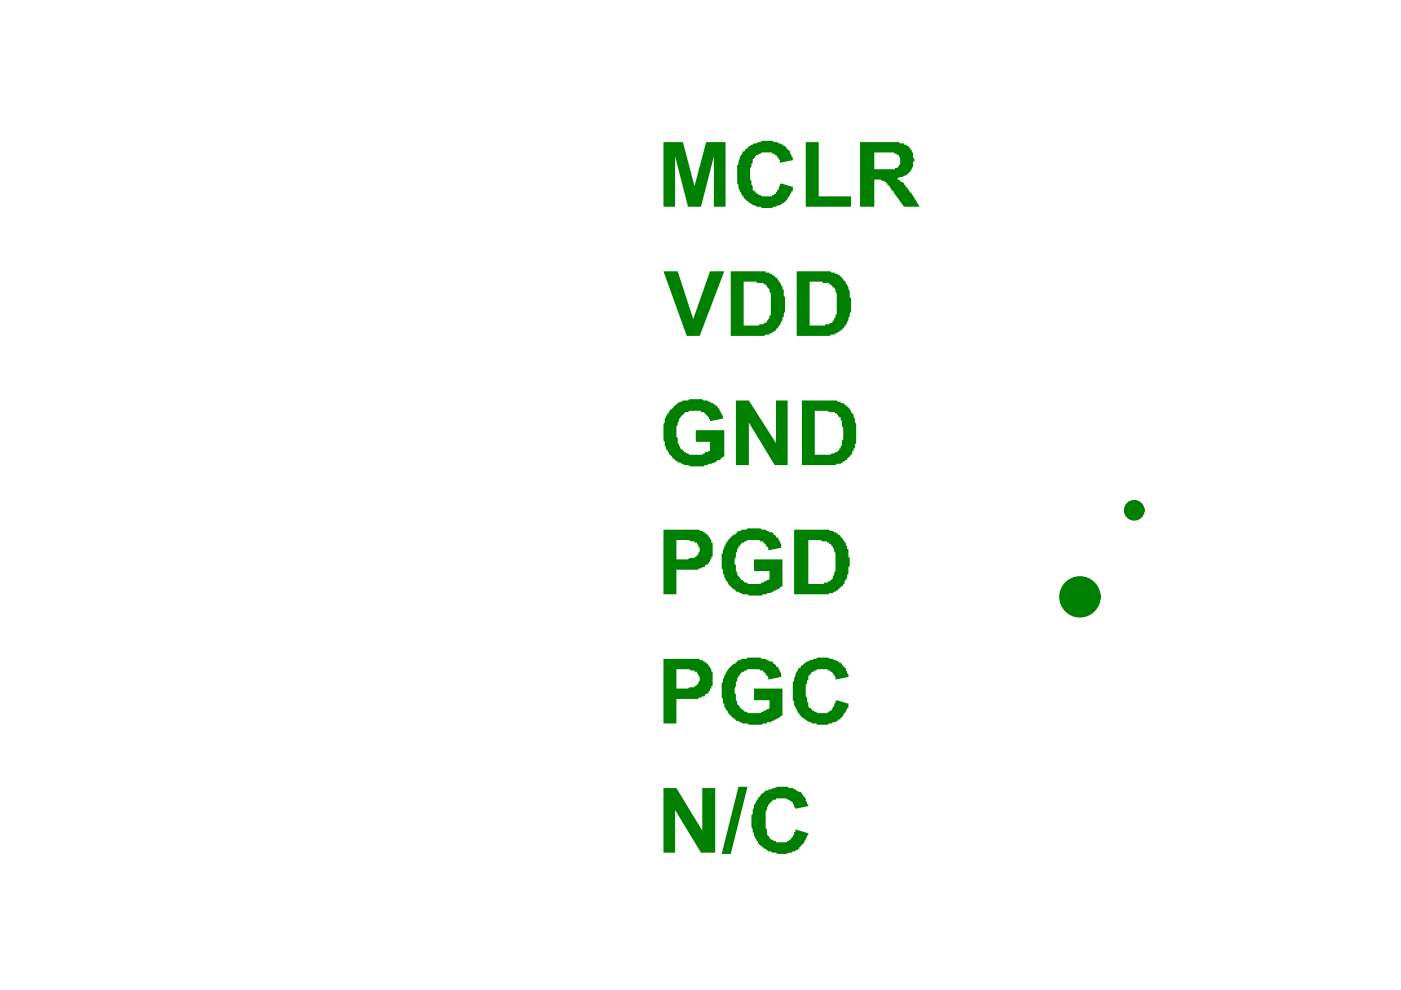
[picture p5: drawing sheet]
<svg xmlns="http://www.w3.org/2000/svg" width="297mm" height="210mm" viewBox="0 0 297 210" stroke-linecap="round" stroke-linejoin="round" font-family="sans-serif">
<g fill="#008000">
<path d="M154.1 114.8h.3v-.3l.3-.3 .8-.8h.3l.2-.3a.87 .87 0 0 1 1.1-.5v-.3h1.1a1.87 1.87 0 0 1 1.7-.3h1.3l.3 .3h.8l.9 .6h.5l.3 .2v.3h.3l.2 .3v.2h.3l.3 .3 .2 .8 .3 .3v.8l-2.7 .6a.87 .87 0 0 0-.6-1.1v-.3h-.2v-.3h-.3v-.2h-.6l-.2-.3h-1.1a2.53 2.53 0 0 0-2.2 .5 .97 .97 0 0 0-.9 .9h-.2v.2l-.3 .3v.6l-.3 .2v.9l-.2 .5v1.1h.2v.3a1.56 1.56 0 0 0 .3 1.3 .87 .87 0 0 0 .5 1.1v.3h.3v.3h.3a.87 .87 0 0 0 1.1 .5v.3h1.4a2.53 2.53 0 0 0 2.2-.5l.8-.3 .3-.3v-1.6h-3.3v-2.5h6v5.8h-.3l-.5 .5h-.3l-1.4 .8h-.8v.3h-.8l-.3 .3h-2.7a1.56 1.56 0 0 0-1.4-.3l-.8-.5h-.6v-.3h-.2v-.3h-.3l-1.1-1.1v-.3l-.6-.5v-.3l-.2-.3v-.5l-.3-.3v-.8a1.86 1.86 0 0 1-.3-1.6v-1.7l.3-.3v-.5l.5-1.4 .3-.3z"/>
<path d="M140.7 167.1h2.7l5.5 9v-9h2.7v13.7h-3l-5.5-9.1v9.1h-2.4z"/>
<path d="M156.6 166.8h1.9l-3.6 14.3h-1.9z"/>
<path d="M161.2 168.5h.3v-.3h.3l.5-.6 1.1-.2a6.6 6.6 0 0 1 3.6-.6l.3 .3h.8l1.4 .8h.2l.3 .3v.3h.3v.2a.87 .87 0 0 1 .5 1.1l.6 .8v.3l-2.8 .6v-.3h-.2v-.6l-.3-.2v-.3h-.3v-.3h-.3a2.83 2.83 0 0 0-2.4-.5h-.6v.3a.87 .87 0 0 0-1.1 .5l-.5 .5-.3 .9a5.7 5.7 0 0 0-.3 2.7v1.4a1.56 1.56 0 0 1 .3 1.3l.6 .6v.3h.2v.2h.6v.3h.5v.3h2.2l.3-.3h.3v-.3h.2l.3-.2v-.3h.3v-.3l.3-.3v-.5h.2v-.5l2.8 .8v.2l-.3 .3-.5 1.4-1.1 1.1v.3h-.3v.2h-.6v.3h-.5l-.3 .3h-.5l-.6 .3h-1.9l-.3-.3h-.8l-.3-.3h-.5l-1.4-1.1h-.3v-.3h-.2v-.2h-.3v-.6h-.3v-.3l-.5-.8v-.5l-.3-.3v-.5l-.3-.6v-2.5l.3-.2v-.9l.3-.5v-.6l.5-.8v-.2h.3v-.3l.5-.6z"/>
<path d="M154.1 142.2h.3v-.3l.3-.3 .8-.8h.3l.2-.3a.87 .87 0 0 1 1.1-.5v-.3h1.1a1.87 1.87 0 0 1 1.7-.3h1.3l.3 .3h.8l.9 .5h.5l.3 .3v.3h.3l.2 .3v.2h.3l.3 .3 .2 .8 .3 .3v.8l-2.7 .6a.87 .87 0 0 0-.6-1.1v-.3h-.2v-.3h-.3v-.2h-.6l-.2-.3h-1.1a2.53 2.53 0 0 0-2.2 .5 .97 .97 0 0 0-.9 .9h-.2v.2l-.3 .3v.6l-.3 .2v.8l-.2 .6v1.1h.2v.3a1.56 1.56 0 0 0 .3 1.3 .87 .87 0 0 0 .5 1.1v.3h.3v.3h.3a.87 .87 0 0 0 1.1 .5v.3h1.4a2.53 2.53 0 0 0 2.2-.5l.8-.3 .3-.3v-1.6h-3.3v-2.5h6v5.7h-.3l-.5 .6h-.3l-1.4 .8h-.8v.3h-.8l-.3 .3h-2.7a1.56 1.56 0 0 0-1.4-.3l-.8-.6h-.6v-.2h-.2v-.3h-.3l-1.1-1.1v-.3l-.6-.5v-.3l-.2-.3v-.5l-.3-.3v-.8a1.86 1.86 0 0 1-.3-1.7v-1.6l.3-.3v-.5l.3-.8 .5-.9z"/>
<path d="M169.2 141.9l.3-.3h.2v-.3l.3-.2h.3v-.3h.3v-.3h.2l.9-.5h.5l.3-.3h.5l.3-.3h2.2l.5 .3h.6l.3 .3 1.3 .5 .3 .3v.3h.3v.2h.3v.3h.2v.6l.6 .8v.5l-2.8 .6v-.6l-.2-.2v-.3h-.3v-.3l-.3-.3h-.3v-.2h-.5v-.3h-.8a2.53 2.53 0 0 0-2.2 .5h-.3l-.3 .3v.3h-.2v.3h-.3v.8l-.3 .3v.5l-.3 .3v2.4l.3 .3v.8l.3 .3v.8l.3 .3h.2v.3h.3v.3h.3a2.83 2.83 0 0 0 2.4 .5h.6v-.3l.8-.2 .3-.9h.3v-.5l.5-.8 2.8 .8h-.3v.8h-.3l-.3 .8-.5 .6v.2l-.8 .9h-.3v.2h-.3l-.3 .3h-.5l-.3 .3h-.5a1.87 1.87 0 0 1-1.7 .3h-.8l-.3-.3h-.8l-.3-.3-1.3-.5v-.3h-.3l-.8-.8v-.3h-.3l-.6-1.4-.2-.2v-.9l-.3-.2v-3.9l.3-.2v-.6l.5-1.4 .3-.2z"/>
<path d="M142 86.8a.97 .97 0 0 0 .9-.8h.2a1.79 1.79 0 0 1 1.4-.8l.3-.3h1.1l.3-.3h2.7l.3 .3h.8l.8 .6 .8 .2v.3h.3l.3 .3v.3h.3l.5 1.3 .3 .3v.5l-2.8 .6-.2-.8-.6-.6a.87 .87 0 0 0-1.1-.5v-.3h-2.4l-.3 .3a.87 .87 0 0 0-1.1 .5l-.6 .6v.2h-.2v.6l-.3 .3v.5a1.86 1.86 0 0 0-.3 1.7v.8l.3 .3a1.56 1.56 0 0 0 .3 1.3l.2 .8 .3 .3h.3v.3h.3v.3h.2a3.1 3.1 0 0 0 2.8 .5h.8l.3-.3h.2v-.2h.6l.3-.3h.2v-1.9h-3v-2.5h6.1v5.5l-.3 .3h-.3v.2h-.3v.3a.87 .87 0 0 0-1.1 .6l-.8 .2h-.5l-.3 .3h-.6a1.87 1.87 0 0 1-1.6 .3h-1.4l-.5-.3h-.8l-.9-.5h-.5v-.3h-.3l-.5-.6h-.3v-.2l-.8-.9-.3-.8h-.3v-.5l-.3-.3v-.8a1.86 1.86 0 0 1-.2-1.7v-2.2l.2-.2v-.9l.3-.2 .3-.8h.3z"/>
<path d="M156 84.9h2.8l5.7 9.1v-9.1h2.5v13.7h-2.7l-5.5-9v9h-2.8z"/>
<path d="M140.7 57.5h3l3.3 10.2 3.5-10.2h3.1l-5.3 13.7h-2.7z"/>
<path d="M140.7 30.1h4.1l2.5 9.3 2.4-9.3h4.1v13.7h-2.4v-10.7l-2.8 10.7h-2.7l-2.8-10.7v10.7h-2.4z"/>
<path d="M157.4 32.3l.3-.2h.2v-.3l.3-.3h.3v-.3h.3v-.2l.8-.3 .3-.3h.5l.3-.3h.5l.3-.2h2.2l.6 .2h.5l1.4 .9h.2l.3 .2v.3h.3v.3h.3v.3h.2v.5l.6 .8v.6l-2.8 .5v-.5l-.2-.3v-.3h-.3v-.3l-.3-.2h-.2v-.3h-.6v-.3h-.8a2.53 2.53 0 0 0-2.2 .6h-.3l-.3 .2v.3h-.2v.3h-.3v.8l-.3 .3v.5l-.3 .3v2.5l.3 .2v.9l.3 .2v.9l.3 .2h.2v.3h.3v.3h.3a2.83 2.83 0 0 0 2.5 .5h.5v-.2l.8-.3 .3-.8h.3v-.6l.5-.8 2.8 .8h-.3v.8h-.3v.3l-.3 .3v.3l-.5 .5v.3l-.8 .8h-.3v.3h-.3l-.3 .3h-.5l-.3 .2h-.5a1.87 1.87 0 0 1-1.7 .3h-.8l-.3-.3h-.8l-1.4-.8h-.2v-.3h-.3l-.3-.2-.5-.6v-.3h-.3l-.6-1.3-.2-.3v-.8l-.3-.3v-3.8l.3-.3v-.6l.5-1.3 .3-.3z"/>
<path d="M170.8 30.1h2.8v11.5h6.8v2.2h-9.6z"/>
<path d="M140.7 112.3h7.6v.3h.6l.3 .3h.2v.2a.97 .97 0 0 1 .9 .8h.2v.3l.3 .3v.5h.3v3.1h-.3v.5h-.3v.6h-.2v.2l-.3 .3h-.3l-.3 .3v.2h-.5l-.3 .3h-.5v.3h-4.7v5.2h-2.7zM143.4 114.5v4.1h2.5l.3-.3h1.1v-.2a.97 .97 0 0 0 .8-.9l.2-.2v-.9l-.2-.2-.3-.9h-.5v-.2h-.9l-.2-.3z"/>
<path d="M168.4 112.3h6.3a1.56 1.56 0 0 1 1.3 .3h.6l.8 .5h.3v.3h.3l.2 .3v.2h.3v.3h.3l.3 .8h.2v.6l.3 .3v.5h.3v1.7l.3 .2v1.7a1.86 1.86 0 0 0-.3 1.6l-.3 .3v.8h-.3v.3l-.2 .3v.5h-.3v.3l-.3 .3h-.3v.2h-.2v.3h-.3v.3h-.3l-.8 .5h-.8v.3h-7.4zM171.4 114.5v9.3h3.3v-.3h.8v-.2h.5v-.3h.3v-.3h.3v-.5l.3-.3v-.6l.2-.2v-3.9l-.2-.2v-.6l-.3-.3v-.2h-.3v-.3l-.3-.3h-.2v-.3h-.3l-.3-.2h-1.1v-.3z"/>
<path d="M140.7 139.7h7.6v.3h.6l.3 .2h.2v.3a.97 .97 0 0 1 .9 .8h.2v.3l.3 .3v.5h.3v3h-.3v.6h-.3v.5h-.2v.3l-.9 .6v.2h-.5l-.3 .3h-.5v.3h-4.7v5.2h-2.7zM143.4 141.9v4.1h2.5l.3-.3h1.1v-.3a.97 .97 0 0 0 .8-.8l.2-.2v-.9l-.2-.2-.3-.9h-.5v-.2h-.9l-.2-.3z"/>
<path d="M170 84.9h7.4l.3 .3h.5v.3a.87 .87 0 0 1 1.1 .5h.3v.3h.3v.3h.3l.2 .8a.87 .87 0 0 1 .6 1.1l.3 .2v.9l.2 .2v4.2l-.2 .2v.8h-.3v.6h-.3a.87 .87 0 0 1-.5 1.1v.3h-.3l-.3 .2v.3l-.8 .3v.3h-.3l-.3 .2h-.8l-.3 .3h-7.1zM172.8 87.1v9.3h3.2l.3-.3h.6l.2-.2a.97 .97 0 0 0 .9-.9h.2v-.5h.3v-1.1l.3-.3v-2.4l-.3-.3v-1.1l-.3-.3v-.5h-.2l-.3-.3v-.3h-.3v-.2h-.3l-.2-.3h-1.1l-.3-.3z"/>
<path d="M154.9 57.5h7.4v.3h.9v.3h.5v.2h.3l.5 .6h.3l.3 .8h.2v.3l.6 .8v.6h.3v1.3l.2 .3v3l-.2 .6v.5l-.3 .3v.5l-.6 .9v.2h-.2v.3l-.6 .5v.3l-.8 .3v.3h-.5v.2h-.9l-.2 .3h-7.2zM157.7 59.7v9.3h3.3v-.2h.8l.3-.3h.2l.3-.3v-.3h.3v-.2l.3-.3v-.6h.2v-4.6l-.2-.3a.87 .87 0 0 0-.6-1.1v-.3h-.3v-.2h-.2l-.3-.3h-1.4v-.3z"/>
<path d="M168.9 57.5h6a1.56 1.56 0 0 1 1.4 .3h.6l.2 .3h.6v.2h.3l.8 .9v.2h.3v.3h.2v.6h.3v.2l.3 .3v.6l.3 .2v1.4l.2 .3v2.7l-.2 .6v.5l-.3 .3v.5l-.3 .3-.3 .8h-.2v.3l-.9 .8h-.2v.3l-.9 .3-.2 .2h-.9v.3h-7.1zM171.7 59.7v9.3h3.2v-.2h.9l.2-.3h.3l.3-.3v-.3h.3v-.5h.2v-.6l.3-.2v-4.4l-.3-.3a.87 .87 0 0 0-.5-1.1l-.6-.5h-.2v-.3h-1.4v-.3z"/>
<path d="M182.3 30.1h8.3l.3 .3h.8v.3h.5v.3a.97 .97 0 0 1 .8 .8h.3v.5h.3v1.1l.3 .3v.5h-.3v1.1l-.6 .9v.2h-.2v.3h-.3v.3l-.8 .3-.3 .2h-.5l-.9 .3h.3v.3h.3l.5 .5h.3l.3 .3v.3h.2v.2l.6 .6v.3h.3v.2l.5 .6 1.7 2.7h-3.3l-2.2-3v-.3h-.3v-.2h-.3l-.2-.9h-.3v-.2h-.3v-.3l-.3-.3h-.2v-.3h-.6l-.3-.2h-1.3v5.7h-3.1zM185.4 32.3v3.6h4.4v-.3h.5v-.3h.3l.3-.8a1.47 1.47 0 0 0-.9-1.9h-.2l-.3-.3z"/>
</g>
<circle cx="240.5" cy="108.2" r="1.1" fill="none" stroke="#008000" stroke-width="2.2"/>
<circle cx="229" cy="126.5" r="2.19" fill="none" stroke="#008000" stroke-width="4.4"/>
</svg>
